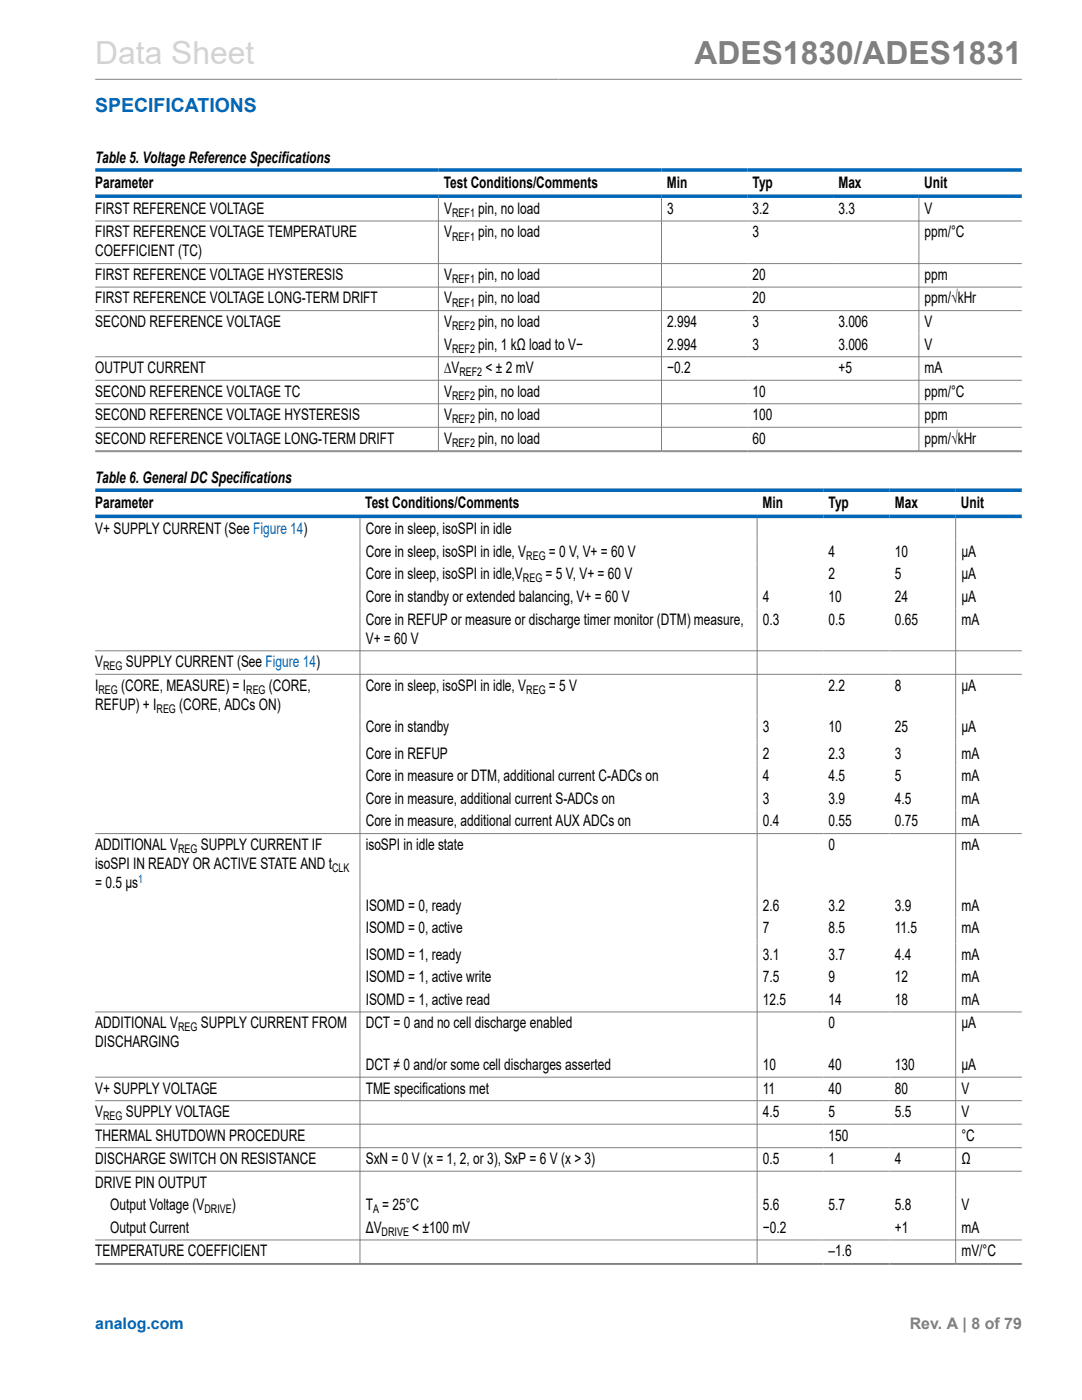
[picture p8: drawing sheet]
<svg xmlns="http://www.w3.org/2000/svg" width="216mm" height="279mm" viewBox="0 0 216 279" stroke-linecap="round" stroke-linejoin="round" font-family="sans-serif">
<defs><g id="words">
<text font-size="6.3" fill="#d3d3d3" x="19" y="12.7">Data Sheet</text>
<text font-size="6.3" fill="#808080" x="138.6" y="12.7">ADES1830/ADES1831</text>
<text font-size="3.9" fill="#0067b8" x="19" y="22.3">SPECIFICATIONS</text>
<g font-size="3.2">
<text x="19" y="32.6">Table 5. Voltage Reference Specifications</text>
<text x="19" y="37.5">Parameter</text>
<text x="88.5" y="37.5">Test Conditions/Comments</text>
<text x="133.1" y="37.5">Min</text>
<text x="150.2" y="37.5">Typ</text>
<text x="167.3" y="37.5">Max</text>
<text x="184.4" y="37.5">Unit</text>
<text x="19" y="42.7">FIRST REFERENCE VOLTAGE</text>
<text x="19" y="47.4">FIRST REFERENCE VOLTAGE TEMPERATURE</text>
<text x="88.6" y="42.7">V</text>
<text x="88.6" y="47.4">V</text>
<text x="95.4" y="47.4">pin, no load</text>
<text x="95.4" y="42.7">pin, no load</text>
<text x="133.1" y="42.7">3</text>
<text x="150.2" y="47.4">3</text>
<text x="150.2" y="42.7">3.2</text>
<text x="167.3" y="42.7">3.3</text>
<text x="184.5" y="47.4">ppm/°C</text>
<text x="184.5" y="42.7">V</text>
<text x="19" y="51.2">COEFFICIENT (TC)</text>
<text x="19" y="55.9">FIRST REFERENCE VOLTAGE HYSTERESIS</text>
<text x="88.6" y="55.9">V</text>
<text x="95.4" y="55.9">pin, no load</text>
<text x="150.2" y="55.9">20</text>
<text x="184.5" y="55.9">ppm</text>
<text x="19" y="60.6">FIRST REFERENCE VOLTAGE LONG-TERM DRIFT</text>
<text x="19" y="65.3">SECOND REFERENCE VOLTAGE</text>
<text x="88.6" y="60.6">V</text>
<text x="88.6" y="65.3">V</text>
<text x="95.4" y="65.3">pin, no load</text>
<text x="95.4" y="60.6">pin, no load</text>
<text x="133.1" y="65.3">2.994</text>
<text x="150.2" y="65.3">3</text>
<text x="150.2" y="60.6">20</text>
<text x="167.3" y="65.3">3.006</text>
<text x="184.5" y="65.3">V</text>
<text x="184.5" y="60.6">ppm/√kHr</text>
<text x="88.6" y="69.8">V</text>
<text x="95.4" y="69.8">pin, 1 kΩ load to V−</text>
<text x="133.1" y="69.8">2.994</text>
<text x="150.2" y="69.8">3</text>
<text x="167.3" y="69.8">3.006</text>
<text x="184.5" y="69.8">V</text>
<text x="19" y="74.5">OUTPUT CURRENT</text>
<text x="88.6" y="74.5">∆V</text>
<text x="96.9" y="74.5">&lt; ± 2 mV</text>
<text x="133.1" y="74.5">−0.2</text>
<text x="167.3" y="74.5">+5</text>
<text x="184.5" y="74.5">mA</text>
<text x="19" y="83.8">SECOND REFERENCE VOLTAGE HYSTERESIS</text>
<text x="19" y="79.2">SECOND REFERENCE VOLTAGE TC</text>
<text x="88.6" y="83.8">V</text>
<text x="88.6" y="79.2">V</text>
<text x="95.4" y="79.2">pin, no load</text>
<text x="95.4" y="83.8">pin, no load</text>
<text x="150.2" y="79.2">10</text>
<text x="150.2" y="83.8">100</text>
<text x="184.5" y="79.2">ppm/°C</text>
<text x="184.5" y="83.8">ppm</text>
<text x="19" y="88.5">SECOND REFERENCE VOLTAGE LONG-TERM DRIFT</text>
<text x="88.6" y="88.5">V</text>
<text x="95.4" y="88.5">pin, no load</text>
<text x="150.2" y="88.5">60</text>
<text x="184.5" y="88.5">ppm/√kHr</text>
<text x="19" y="96.5">Table 6. General DC Specifications</text>
<text x="19" y="101.4">Parameter</text>
<text x="72.9" y="101.4">Test Conditions/Comments</text>
<text x="152.1" y="101.4">Min</text>
<text x="165.3" y="101.4">Typ</text>
<text x="178.5" y="101.4">Max</text>
<text x="191.8" y="101.4">Unit</text>
<text x="19" y="106.6">V+ SUPPLY CURRENT (See Figure 14)</text>
<text x="73" y="106.6">Core in sleep, isoSPI in idle</text>
<text x="73" y="111.1">Core in sleep, isoSPI in idle, V</text>
<text x="109.5" y="111.1">= 0 V, V+ = 60 V</text>
<text x="165.3" y="111.1">4</text>
<text x="178.5" y="111.1">10</text>
<text x="191.8" y="111.1">µA</text>
<text x="73" y="115.6">Core in sleep, isoSPI in idle,V</text>
<text x="108.9" y="115.6">= 5 V, V+ = 60 V</text>
<text x="165.3" y="115.6">2</text>
<text x="178.5" y="115.6">5</text>
<text x="191.8" y="115.6">µA</text>
<text x="73" y="120.1">Core in standby or extended balancing, V+ = 60 V</text>
<text x="73" y="124.6">Core in REFUP or measure or discharge timer monitor (DTM) measure,</text>
<text x="152.2" y="120.1">4</text>
<text x="152.2" y="124.6">0.3</text>
<text x="165.3" y="120.1">10</text>
<text x="165.3" y="124.6">0.5</text>
<text x="178.5" y="120.1">24</text>
<text x="178.5" y="124.6">0.65</text>
<text x="191.8" y="120.1">µA</text>
<text x="191.8" y="124.6">mA</text>
<text x="73" y="128.5">V+ = 60 V</text>
<text x="19" y="137.8">I</text>
<text x="19" y="133.1">V</text>
<text x="24.2" y="137.8">(CORE, MEASURE) = I</text>
<text x="25.1" y="133.1">SUPPLY CURRENT (See Figure 14)</text>
<text x="53.7" y="137.8">(CORE,</text>
<text x="73" y="137.8">Core in sleep, isoSPI in idle, V</text>
<text x="109.5" y="137.8">= 5 V</text>
<text x="165.3" y="137.8">2.2</text>
<text x="178.5" y="137.8">8</text>
<text x="191.8" y="137.8">µA</text>
<text x="19" y="141.6">REFUP) + I</text>
<text x="35.8" y="141.6">(CORE, ADCs ON)</text>
<text x="73" y="146.2">Core in standby</text>
<text x="152.2" y="146.2">3</text>
<text x="165.3" y="146.2">10</text>
<text x="178.5" y="146.2">25</text>
<text x="191.8" y="146.2">µA</text>
<text x="73" y="151.4">Core in REFUP</text>
<text x="73" y="155.9">Core in measure or DTM, additional current C-ADCs on</text>
<text x="152.2" y="151.4">2</text>
<text x="152.2" y="155.9">4</text>
<text x="165.3" y="151.4">2.3</text>
<text x="165.3" y="155.9">4.5</text>
<text x="178.5" y="151.4">3</text>
<text x="178.5" y="155.9">5</text>
<text x="191.8" y="151.4">mA</text>
<text x="191.8" y="155.9">mA</text>
<text x="73" y="160.4">Core in measure, additional current S-ADCs on</text>
<text x="152.2" y="160.4">3</text>
<text x="165.3" y="160.4">3.9</text>
<text x="178.5" y="160.4">4.5</text>
<text x="191.8" y="160.4">mA</text>
<text x="73" y="164.9">Core in measure, additional current AUX ADCs on</text>
<text x="152.2" y="164.9">0.4</text>
<text x="165.3" y="164.9">0.55</text>
<text x="178.5" y="164.9">0.75</text>
<text x="191.8" y="164.9">mA</text>
<text x="19" y="173.4">isoSPI IN READY OR ACTIVE STATE AND t</text>
<text x="19" y="169.6">ADDITIONAL V</text>
<text x="40.1" y="169.6">SUPPLY CURRENT IF</text>
<text x="73" y="169.6">isoSPI in idle state</text>
<text x="165.3" y="169.6">0</text>
<text x="191.8" y="169.6">mA</text>
<text x="19" y="177.2">= 0.5 μs</text>
<text x="73" y="181.8">ISOMD = 0, ready</text>
<text x="152.2" y="181.8">2.6</text>
<text x="165.3" y="181.8">3.2</text>
<text x="178.5" y="181.8">3.9</text>
<text x="191.8" y="181.8">mA</text>
<text x="73" y="186.3">ISOMD = 0, active</text>
<text x="73" y="191.5">ISOMD = 1, ready</text>
<text x="152.2" y="186.3">7</text>
<text x="152.2" y="191.5">3.1</text>
<text x="165.3" y="186.3">8.5</text>
<text x="165.3" y="191.5">3.7</text>
<text x="178.5" y="186.3">11.5</text>
<text x="178.5" y="191.5">4.4</text>
<text x="191.8" y="186.3">mA</text>
<text x="191.8" y="191.5">mA</text>
<text x="73" y="196">ISOMD = 1, active write</text>
<text x="152.2" y="196">7.5</text>
<text x="165.3" y="196">9</text>
<text x="178.5" y="196">12</text>
<text x="191.8" y="196">mA</text>
<text x="73" y="200.5">ISOMD = 1, active read</text>
<text x="152.2" y="200.5">12.5</text>
<text x="165.3" y="200.5">14</text>
<text x="178.5" y="200.5">18</text>
<text x="191.8" y="200.5">mA</text>
<text x="19" y="205.2">ADDITIONAL V</text>
<text x="19" y="209">DISCHARGING</text>
<text x="40.1" y="205.2">SUPPLY CURRENT FROM</text>
<text x="73" y="205.2">DCT = 0 and no cell discharge enabled</text>
<text x="165.3" y="205.2">0</text>
<text x="191.8" y="205.2">µA</text>
<text x="73" y="213.5">DCT ≠ 0 and/or some cell discharges asserted</text>
<text x="152.2" y="213.5">10</text>
<text x="165.3" y="213.5">40</text>
<text x="178.5" y="213.5">130</text>
<text x="191.8" y="213.5">µA</text>
<text x="19" y="218.2">V+ SUPPLY VOLTAGE</text>
<text x="73" y="218.2">TME specifications met</text>
<text x="152.2" y="218.2">11</text>
<text x="165.3" y="218.2">40</text>
<text x="178.5" y="218.2">80</text>
<text x="191.8" y="218.2">V</text>
<text x="19" y="227.6">THERMAL SHUTDOWN PROCEDURE</text>
<text x="19" y="222.9">V</text>
<text x="25.1" y="222.9">SUPPLY VOLTAGE</text>
<text x="152.2" y="222.9">4.5</text>
<text x="165.3" y="222.9">5</text>
<text x="165.3" y="227.6">150</text>
<text x="178.5" y="222.9">5.5</text>
<text x="191.8" y="222.9">V</text>
<text x="191.8" y="227.6">°C</text>
<text x="19" y="232.3">DISCHARGE SWITCH ON RESISTANCE</text>
<text x="73" y="232.3">SxN = 0 V (x = 1, 2, or 3), SxP = 6 V (x &gt; 3)</text>
<text x="152.2" y="232.3">0.5</text>
<text x="165.3" y="232.3">1</text>
<text x="178.5" y="232.3">4</text>
<text x="191.8" y="232.3">Ω</text>
<text x="19" y="237">DRIVE PIN OUTPUT</text>
<text x="22" y="241.5">Output Voltage (V</text>
<text x="46.3" y="241.5">)</text>
<text x="73" y="241.5">T = 25°C</text>
<text x="152.2" y="241.5">5.6</text>
<text x="165.3" y="241.5">5.7</text>
<text x="178.5" y="241.5">5.8</text>
<text x="191.8" y="241.5">V</text>
<text x="19" y="250.7">TEMPERATURE COEFFICIENT</text>
<text x="22" y="246">Output Current</text>
<text x="73" y="246">ΔV</text>
<text x="82.3" y="246">&lt; ±100 mV</text>
<text x="152.2" y="246">−0.2</text>
<text x="165.3" y="250.7">–1.6</text>
<text x="178.5" y="246">+1</text>
<text x="191.8" y="246">mA</text>
<text x="191.8" y="250.7">mV/°C</text>
</g>
<text font-size="3.2" fill="#0067b8" x="19" y="265.3">analog.com</text>
<text font-size="3.2" fill="#808080" x="181.5" y="265.3">Rev. A | 8 of 79</text>
<g font-size="2.4">
<text x="90.2" y="48">REF1</text>
<text x="90.2" y="43.3">REF1</text>
<text x="90.2" y="56.5">REF1</text>
<text x="90.2" y="65.9">REF2</text>
<text x="90.2" y="61.2">REF1</text>
<text x="90.2" y="70.4">REF2</text>
<text x="91.7" y="75.1">REF2</text>
<text x="90.2" y="79.8">REF2</text>
<text x="90.2" y="84.5">REF2</text>
<text x="90.2" y="89.2">REF2</text>
<text x="105" y="111.7">REG</text>
<text x="104.3" y="116.2">REG</text>
<text x="20.6" y="133.8">REG</text>
<text x="19.7" y="138.5">REG</text>
<text x="31.2" y="142.3">REG</text>
<text x="49.1" y="138.5">REG</text>
<text x="105" y="138.5">REG</text>
<text x="35.5" y="170.3">REG</text>
<text x="66.3" y="174.1">CLK</text>
<text x="35.5" y="205.9">REG</text>
<text x="20.6" y="223.6">REG</text>
<text x="40.8" y="242.2">DRIVE</text>
<text x="74.4" y="242.2">A</text>
<text x="76.2" y="246.7">DRIVE</text>
</g>
<text font-size="2.4" fill="#0067b8" x="27.6" y="176.2">1</text>
</g></defs>
<g fill="none" stroke="#808080" stroke-width=".2">
<path d="M19 15.8h184.9M87.5 39.5v50.6M132 39.5v50.6M183.4 39.5v50.6M19 44.1h184.9M19 52.6h184.9M19 57.3h184.9M19 62h184.9M19 71.2h184.9M19 75.9h184.9M19 80.6h184.9M19 85.3h184.9"/>
<path d="M19 90h184.9M19 90.1h184.9M71.8 103.4v148.8M151.1 103.4v148.8M190.7 103.4v148.8M19 129.9h184.9M19 134.6h184.9M19 166.4h184.9M19 202h184.9M19 215h184.9M19 219.7h184.9M19 224.4h184.9"/>
<path d="M19 229h184.9M19 233.7h184.9M19 247.5h184.9M19 252.2h184.9M19 252.3h184.9"/>
</g>
<path d="M19 33.9h184.9M19 39.1h184.9M19 97.8h184.9M19 103.1h184.9" fill="none" stroke="#0067b8" stroke-width=".71"/>
<use href="#words"/>
</svg>
